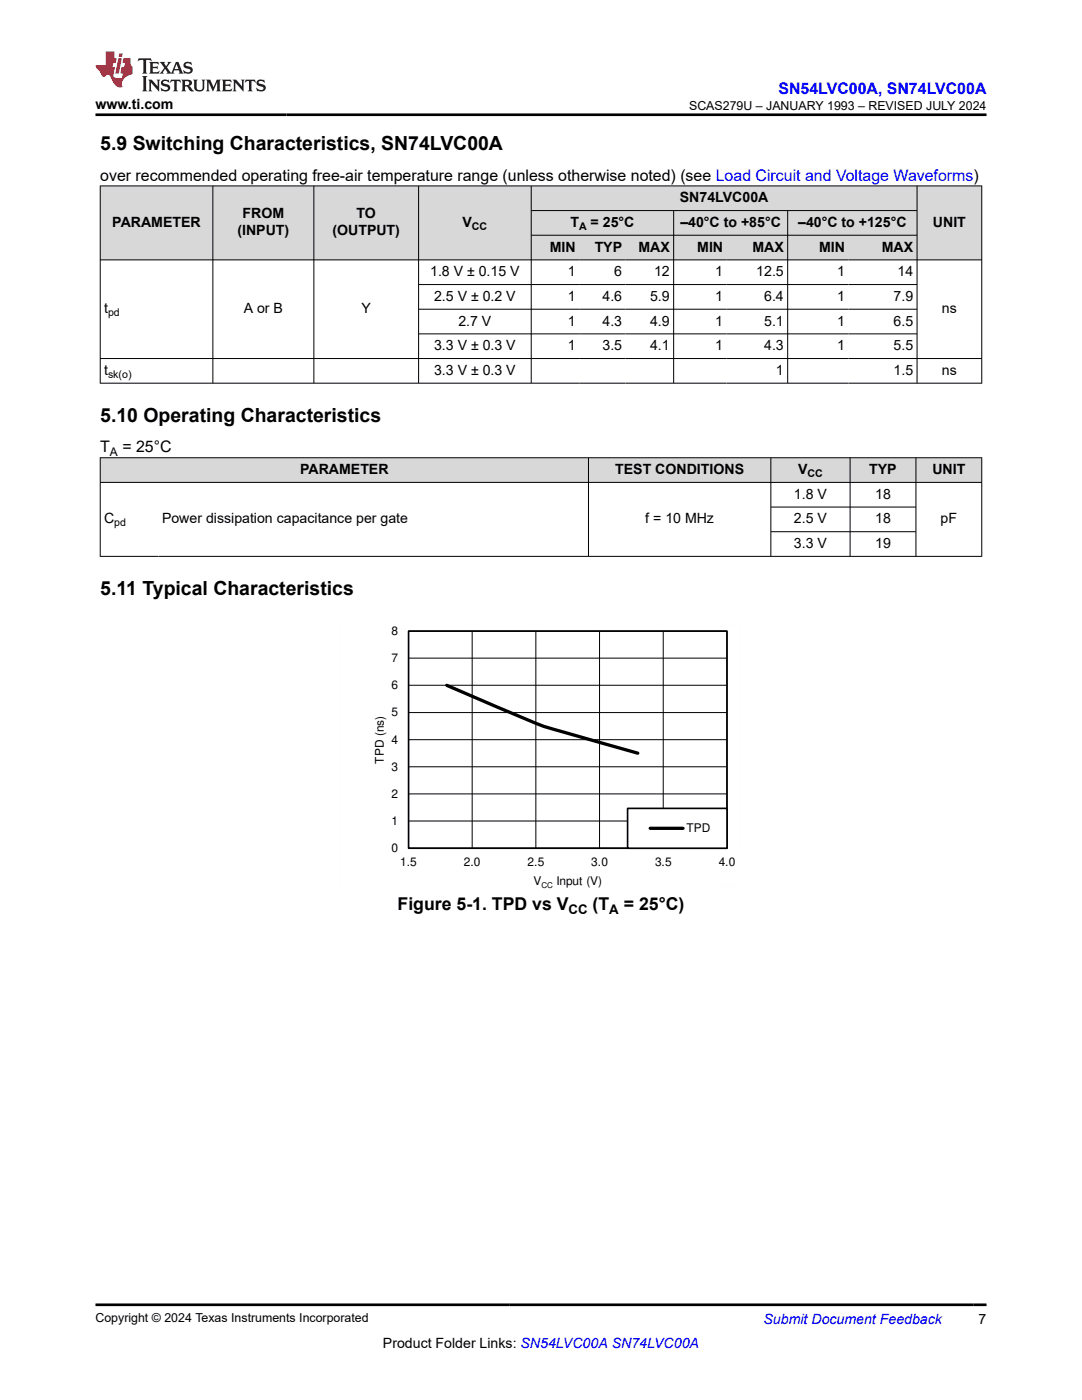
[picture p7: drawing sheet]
<svg xmlns="http://www.w3.org/2000/svg" width="216mm" height="279mm" viewBox="0 0 216 279" stroke-linecap="round" stroke-linejoin="round" font-family="sans-serif">
<defs><g id="words">
<g font-size="3.9">
<text x="20" y="29.9">5.9 Switching Characteristics, SN74LVC00A</text>
<text x="20" y="84.2">5.10 Operating Characteristics</text>
<text x="20" y="118.7">5.11 Typical Characteristics</text>
</g>
<g font-size="3.5">
<text x="79.3" y="181.7">Figure 5-1. TPD vs V</text>
<text x="118.2" y="181.7">(T</text>
<text x="124.5" y="181.7">= 25°C)</text>
</g>
<text font-size="3.2" fill="#00f" x="155.3" y="18.7">SN54LVC00A, SN74LVC00A</text>
<g font-size="3.2">
<text x="20" y="36.1">over recommended operating free-air temperature range (unless otherwise noted) (see Load Circuit and Voltage Waveforms)</text>
<text x="20" y="90.3">T</text>
<text x="24.4" y="90.3">= 25°C</text>
</g>
<g font-size="2.8">
<text x="19" y="21.8">www.ti.com</text>
<text x="135.7" y="40.4">SN74LVC00A</text>
<text x="22.4" y="45.3">PARAMETER</text>
<text x="47.4" y="47">(INPUT)</text>
<text x="48.4" y="43.6">FROM</text>
<text x="66.3" y="47">(OUTPUT)</text>
<text x="71.1" y="43.6">TO</text>
<text x="92.3" y="45.3">V</text>
<text x="113.8" y="45.3">T</text>
<text x="117.9" y="45.3">= 25°C</text>
<text x="135.8" y="45.3">–40°C to +85°C</text>
<text x="159.3" y="45.3">–40°C to +125°C</text>
<text x="186.2" y="45.3">UNIT</text>
<text x="109.7" y="50.2">MIN</text>
<text x="118.7" y="50.2">TYP</text>
<text x="127.4" y="50.2">MAX</text>
<text x="139.1" y="50.2">MIN</text>
<text x="150.1" y="50.2">MAX</text>
<text x="163.5" y="50.2">MIN</text>
<text x="176" y="50.2">MAX</text>
<text x="85.8" y="55.1">1.8 V ± 0.15 V</text>
<text x="113.3" y="55.1">1</text>
<text x="122.6" y="55.1">6</text>
<text x="130.5" y="55.1">12</text>
<text x="142.7" y="55.1">1</text>
<text x="150.9" y="55.1">12.5</text>
<text x="167.1" y="55.1">1</text>
<text x="179.1" y="55.1">14</text>
<text x="20.8" y="62.5">t</text>
<text x="48.6" y="62.5">A or B</text>
<text x="72.1" y="62.5">Y</text>
<text x="86.6" y="60.1">2.5 V ± 0.2 V</text>
<text x="91.5" y="65">2.7 V</text>
<text x="113.3" y="60.1">1</text>
<text x="113.3" y="65">1</text>
<text x="120.2" y="60.1">4.6</text>
<text x="120.2" y="65">4.3</text>
<text x="129.7" y="60.1">5.9</text>
<text x="129.7" y="65">4.9</text>
<text x="142.7" y="60.1">1</text>
<text x="142.7" y="65">1</text>
<text x="152.5" y="60.1">6.4</text>
<text x="152.5" y="65">5.1</text>
<text x="167.1" y="60.1">1</text>
<text x="167.1" y="65">1</text>
<text x="178.3" y="60.1">7.9</text>
<text x="178.3" y="65">6.5</text>
<text x="188" y="62.5">ns</text>
<text x="86.6" y="69.9">3.3 V ± 0.3 V</text>
<text x="113.3" y="69.9">1</text>
<text x="120.2" y="69.9">3.5</text>
<text x="129.7" y="69.9">4.1</text>
<text x="142.7" y="69.9">1</text>
<text x="152.5" y="69.9">4.3</text>
<text x="167.1" y="69.9">1</text>
<text x="178.3" y="69.9">5.5</text>
<text x="20.8" y="74.8">t</text>
<text x="86.6" y="74.8">3.3 V ± 0.3 V</text>
<text x="154.8" y="74.8">1</text>
<text x="178.3" y="74.8">1.5</text>
<text x="188" y="74.8">ns</text>
<text x="59.9" y="94.6">PARAMETER</text>
<text x="122.8" y="94.6">TEST CONDITIONS</text>
<text x="159.2" y="94.6">V</text>
<text x="173.4" y="94.6">TYP</text>
<text x="186" y="94.6">UNIT</text>
<text x="158.4" y="99.5">1.8 V</text>
<text x="174.6" y="99.5">18</text>
<text x="20.8" y="104.5">C</text>
<text x="32.3" y="104.5">Power dissipation capacitance per gate</text>
<text x="128.8" y="104.5">f = 10 MHz</text>
<text x="158.4" y="104.5">2.5 V</text>
<text x="174.6" y="104.5">18</text>
<text x="187.7" y="104.5">pF</text>
<text x="158.4" y="109.4">3.3 V</text>
<text x="174.6" y="109.4">19</text>
<text x="76.4" y="269">Product Folder Links: SN54LVC00A SN74LVC00A</text>
<text x="195.3" y="264.2">7</text>
</g>
<text font-size="2.8" fill="#00f" x="152.4" y="264.2">Submit Document Feedback</text>
<g font-size="2.6">
<text x="113.4" y="182.4">CC</text>
<text x="121.6" y="182.4">A</text>
</g>
<g font-size="2.5">
<text x="137.5" y="21.9">SCAS279U – JANUARY 1993 – REVISED JULY 2024</text>
<text x="19" y="263.9">Copyright © 2024 Texas Instruments Incorporated</text>
</g>
<g font-size="2.4">
<text x="21.9" y="90.9">A</text>
<text x="78.1" y="126.7">8</text>
<text x="78.1" y="137.5">6</text>
<text x="78.1" y="132.1">7</text>
<text x="78.1" y="143">5</text>
<text x="78.1" y="148.4">4</text>
<text x="76.6" y="152.4" transform="rotate(-90 76.6 152.4)">TPD (ns)</text>
<text x="78.1" y="153.8">3</text>
<text x="78.1" y="159.2">2</text>
<text x="78.1" y="164.6">1</text>
<text x="137" y="166.1">TPD</text>
<text x="78.1" y="170.1">0</text>
<text x="79.9" y="172.9">1.5</text>
<text x="92.6" y="172.9">2.0</text>
<text x="105.3" y="172.9">2.5</text>
<text x="118" y="172.9">3.0</text>
<text x="130.7" y="172.9">3.5</text>
<text x="143.4" y="172.9">4.0</text>
<text x="106.5" y="176.7">V</text>
<text x="111" y="176.7">Input (V)</text>
</g>
<g font-size="2.1">
<text x="94.2" y="45.9">CC</text>
<text x="115.5" y="45.9">A</text>
<text x="21.6" y="63.1">pd</text>
<text x="21.6" y="75.4">sk(o)</text>
<text x="161.1" y="95.2">CC</text>
<text x="22.8" y="105">pd</text>
</g>
<text font-size="1.6" x="108.1" y="177.3">CC</text>
</g></defs>
<g fill="#d8d8d8">
<path d="M20 37.1h175.9v4.9h-175.9z" fill-rule="evenodd"/>
<path d="M20.1 37.2h22.3v14.6h-22.3z" fill-rule="evenodd"/>
<path d="M42.5 37.2h20.1v14.6h-20.1z" fill-rule="evenodd"/>
<path d="M62.7 37.2h20.8v14.6h-20.8z" fill-rule="evenodd"/>
<path d="M83.6 37.2h22.3v14.6h-22.3z" fill-rule="evenodd"/>
<path d="M106.1 37.2h76.8v4.8h-76.8z" fill-rule="evenodd"/>
<path d="M183.1 37.2h12.7v14.6h-12.7z" fill-rule="evenodd"/>
<path d="M106.1 42.1h28.3v4.8h-28.3z" fill-rule="evenodd"/>
<path d="M134.5 42.1h22.6v4.8h-22.6z" fill-rule="evenodd"/>
<path d="M157.2 42.1h25.7v4.8h-25.7z" fill-rule="evenodd"/>
<path d="M106.1 47h9.5v4.8h-9.5z" fill-rule="evenodd"/>
<path d="M115.6 47h9.3v4.8h-9.3z" fill-rule="evenodd"/>
<path d="M124.9 47h9.5v4.8h-9.5z" fill-rule="evenodd"/>
<path d="M134.5 47h10.5v4.8h-10.5z" fill-rule="evenodd"/>
<path d="M145 47h12.1v4.8h-12.1z" fill-rule="evenodd"/>
<path d="M157.2 47h12.1v4.8h-12.1z" fill-rule="evenodd"/>
<path d="M169.3 47h13.6v4.8h-13.6z" fill-rule="evenodd"/>
</g>
<g fill="none" stroke="#000" stroke-width=".2">
<path d="M19.9 37.1h176.1M20 37v39.5M42.5 37v39.5M62.6 37v39.5M83.5 37v39.5M106 37v39.5M183 37v39.5M195.9 37v39.5M19.9 51.9h176.1M83.5 56.8h99.6M106 42h77.1M106 46.9h77.1"/>
<path d="M134.4 42v34.5M157.2 42v34.5M19.9 71.6h176.1M19.9 76.5h176.1M83.5 61.7h99.6M83.5 66.6h99.6"/>
</g>
<g fill="#d8d8d8">
<path d="M20 91.4h175.9v4.9h-175.9z" fill-rule="evenodd"/>
<path d="M20.1 91.4h97.3v4.8h-97.3z" fill-rule="evenodd"/>
<path d="M117.5 91.4h36.3v4.8h-36.3z" fill-rule="evenodd"/>
<path d="M153.9 91.4h15.7v4.8h-15.7z" fill-rule="evenodd"/>
<path d="M169.7 91.4h13v4.8h-13z" fill-rule="evenodd"/>
<path d="M182.8 91.4h13v4.8h-13z" fill-rule="evenodd"/>
</g>
<g fill="none" stroke="#000" stroke-width=".2">
<path d="M19.9 91.4h176.1M19.9 96.3h176.1M20 91.3v19.8M117.4 91.3v19.8M153.8 91.3v19.8M169.6 91.3v19.8M182.8 91.3v19.8M195.9 91.3v19.8M19.9 111h176.1M153.8 101.2h29M153.8 106.1h29M81.5 125.9h63.5v43.4h-63.5z"/>
<path d="M81.5 136.8h63.5M81.5 131.3h63.5M94.2 125.9v43.4M106.9 125.9v43.4M119.6 125.9v43.4M132.3 125.9v43.4M81.5 158.4h63.5M81.5 153h63.5M81.5 147.6h63.5M81.5 142.2h63.5M81.5 163.9h63.5"/>
</g>
<path d="M81.5 126h63.6v43.3h-63.6z" fill="none" stroke="#000" stroke-width=".33"/>
<path d="M89.1 136.8l2.7 1.1a282.7 282.7 0 0 0 18.1 7.5l17.4 4.9" fill="none" stroke="#000" stroke-width=".66"/>
<path d="M125.2 161.3h19.9v8h-19.9z" fill-rule="evenodd" fill="#fff"/>
<path d="M125.2 161.3h19.9v8h-19.9z" fill="none" stroke="#000" stroke-width=".33"/>
<path d="M129.7 165.3h6.6" fill="none" stroke="#000" stroke-width=".66"/>
<path d="M68 124.9v52.4M80.2 124.9h67.7M147.9 124.9v45.5M68 177.3h6.2M141.7 177.3h6.2" fill="none" stroke="#fefefe" stroke-width=".2" stroke-dasharray=".4 .1" stroke-linecap="butt"/>
<path d="M27.7 11.6l-.2 .6 .5-.2h.6v.1v2.2l-.2 .4h1l-.2-.4v-2.2v-.1h.5l.5 .2-.1-.6zM29.8 12.4l.2 .3v1.6l-.2 .4h1.9l.1-.6a1.08 1.08 0 0 1-1.3 .2v-.7h.6l.4 .2v-.7l-.4 .2h-.6v-.5l.2-.2a1 1 0 0 1 1 .3l-.1-.5zM31.8 12.4l1 1.1-1 1.2h.9l-.2-.2 .4-.8 .5 .8-.2 .2h1.6l-.2-.2 .1-.5h1l.1 .5-.1 .2h.9l-.2-.4-.8-1.9h-.5l-1 2.1-.8-1.1 .9-1h-.8l.2 .2-.5 .6-.3-.6 .1-.2zM35.2 12.8l.4 1h-.8zM36.8 12.5a.65 .65 0 0 0-.2 .7 .65 .65 0 0 0 .6 .5l.7 .1 .1 .3a.79 .79 0 0 1-.7 .4 .79 .79 0 0 1-.7-.5l.1 .7 .2-.1a.93 .93 0 0 0 1.1 0 .93 .93 0 0 0 .4-.9 1.46 1.46 0 0 0-1.2-.6l-.1-.3a1.09 1.09 0 0 1 1.2 .2l-.2-.6-.1 .1-.6-.2zM28.4 15.2l.2 .4v2.2l-.2 .4h1l-.2-.4v-2.2l.2-.4zM29.6 15.9l.2 .4v1.5l-.2 .4h.8l-.3-.4v-1.3l1.7 1.8v-2l.2-.4h-.8l.2 .2 .1 1.1-1.2-1.3zM32.3 16a.65 .65 0 0 0-.2 .8 .65 .65 0 0 0 .7 .4l.6 .2 .1 .2a.79 .79 0 0 1-.7 .4 .79 .79 0 0 1-.7-.5l.1 .7 .2-.1a.93 .93 0 0 0 1.1 .1 .93 .93 0 0 0 .4-1 1.46 1.46 0 0 0-1.2-.5l-.1-.4a1.09 1.09 0 0 1 1.2 .2l-.2-.6-.1 .1-.6-.1zM34.1 15.9l-.1 .6a.63 .63 0 0 1 .7-.3l.1 1.6-.3 .4h1l-.2-.4v-1.6a.66 .66 0 0 1 .8 .3l-.1-.6zM36.2 15.9l.2 .4v1.5l-.2 .4h.9l-.2-.2v-.7h.5l.1 .2a.79 .79 0 0 0 1.2 .6l-1-.9a.61 .61 0 0 0 .6-.6 .61 .61 0 0 0-.5-.7zM36.9 16.2h.2a.47 .47 0 0 1 .5 .1 .47 .47 0 0 1 .1 .5l-.2 .1-.6 .1zM38.5 15.9l.2 .2a2.27 2.27 0 0 0 .4 2 1.04 1.04 0 0 0 1.7-.7v-1.3l.2-.2h-.8l.2 .4v1.1a.6 .6 0 0 1-.6 .6 .6 .6 0 0 1-.6-.6v-1.1l.3-.4zM41.1 15.9l.2 .4v1.5l-.2 .4h.7l-.2-.4v-1.4l.9 1.9 .8-1.9v1.4l-.2 .4h1l-.3-.4v-1.5l.3-.4h-.8l-.7 1.5-.7-1.5zM44.3 15.9l.2 .4v1.5l-.2 .4h1.9l.1-.6a1.09 1.09 0 0 1-1.3 .2v-.7h.6l.4 .2v-.6l-.4 .2h-.6v-.6l.2-.1a1.01 1.01 0 0 1 1 .3l-.1-.6zM46.4 15.9l.3 .4v1.5l-.3 .4h.8l-.2-.4v-1.3l1.6 1.8v-2l.2-.4h-.7l.2 .2v1.1l-1.2-1.3zM49 15.9l-.1 .6a.63 .63 0 0 1 .8-.3v1.6l-.3 .4h1l-.2-.4v-1.6a.66 .66 0 0 1 .8 .3l-.1-.6zM51.4 16a.65 .65 0 0 0-.2 .8 .65 .65 0 0 0 .6 .4l.6 .2 .2 .2a.79 .79 0 0 1-.8 .4 .79 .79 0 0 1-.6-.5l.1 .7 .2-.1a.93 .93 0 0 0 1 .1 .93 .93 0 0 0 .5-1 1.46 1.46 0 0 0-1.3-.5l-.1-.4a1.09 1.09 0 0 1 1.3 .2l-.2-.6-.2 .1-.5-.1z" fill="#231f20"/>
<path d="M21.1 10.3v2.7h-2.1l.1 .4 .9 1a.95 .95 0 0 0 .9 .9 .59 .59 0 0 1 .6-.4 .59 .59 0 0 1 .5 .3l.4 .8a1.59 1.59 0 0 0 2.1 1.4 1.61 1.61 0 0 1 1-2.3l1-.3-.1-1.5a1.59 1.59 0 0 1-.4-1.7h-1.4l-.2 .9h.5l-.1 .9h-.5l-.2 .9v.3l.4 .1-.2 .9h-.6a.73 .73 0 0 1-1.1-.7l.3-1.5h-.5l.2-.9h.5l.2-.9h-.5v-1.3zM23.6 11.6l-.6 3.1h.7l.6-3.1zM23.8 10.7l-.1 .6h.7l.1-.6z" fill="#ed1c24"/>
<path d="M19 22.9h177.8M19 260.4h177.8" fill="none" stroke="#000" stroke-width=".53"/>
<use href="#words"/>
</svg>
